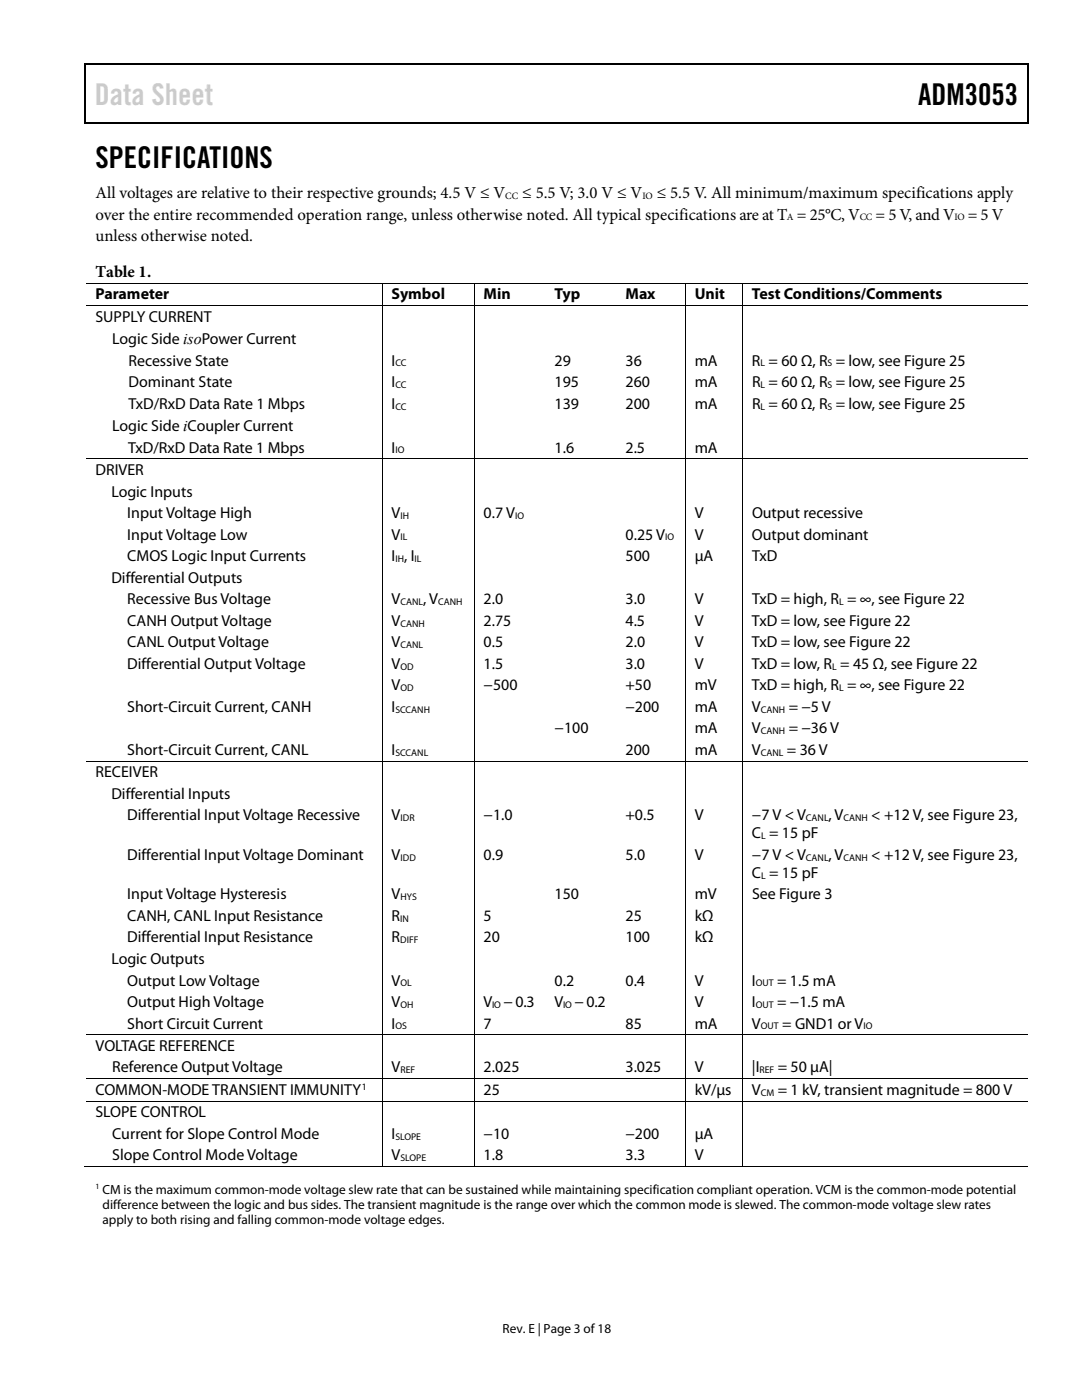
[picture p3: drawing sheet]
<svg xmlns="http://www.w3.org/2000/svg" width="216mm" height="279mm" viewBox="0 0 216 279" stroke-linecap="round" stroke-linejoin="round" font-family="sans-serif">
<defs><g id="words">
<text font-size="6" fill="#cdcdcd" x="18.9" y="21">Data Sheet</text>
<g font-size="6">
<text x="183.2" y="21">ADM3053</text>
<text x="19" y="33.6">SPECIFICATIONS</text>
</g>
<g font-size="3.3">
<text x="19" y="39.5">All voltages are relative to their respective grounds; 4.5 V ≤ V</text>
<text x="104.2" y="39.5">≤ 5.5 V; 3.0 V ≤ V</text>
<text x="131" y="39.5">≤ 5.5 V. All minimum/maximum specifications apply</text>
<text x="19.1" y="43.8">over the entire recommended operation range, unless otherwise noted. All typical specifications are at T = 25°C, V</text>
<text x="174.7" y="43.8">= 5 V, and V</text>
<text x="193.1" y="43.8">= 5 V</text>
<text x="19.1" y="48.1">unless otherwise noted.</text>
<text x="19.1" y="55.2">Table 1.</text>
</g>
<g font-size="3.2">
<text x="19" y="59.8">Parameter</text>
<text x="78.1" y="59.8">Symbol</text>
<text x="96.5" y="59.8">Min</text>
<text x="110.7" y="59.8">Typ</text>
<text x="124.8" y="59.8">Max</text>
<text x="138.6" y="59.8">Unit</text>
<text x="150.1" y="59.8">Test Conditions/Comments</text>
<text x="19" y="64.2">SUPPLY CURRENT</text>
<text x="22.4" y="68.7">Logic Side isoPower Current</text>
<text x="25.6" y="73">Recessive State</text>
<text x="25.6" y="77.3">Dominant State</text>
<text x="78.1" y="77.3">I</text>
<text x="78.1" y="73">I</text>
<text x="110.7" y="73">29</text>
<text x="110.7" y="77.3">195</text>
<text x="124.8" y="73">36</text>
<text x="124.8" y="77.3">260</text>
<text x="138.6" y="73">mA</text>
<text x="138.6" y="77.3">mA</text>
<text x="150.1" y="73">R = 60 Ω, R = low, see Figure 25</text>
<text x="150.1" y="77.3">R = 60 Ω, R = low, see Figure 25</text>
<text x="25.6" y="81.6">TxD/RxD Data Rate 1 Mbps</text>
<text x="78.1" y="81.6">I</text>
<text x="110.7" y="81.6">139</text>
<text x="124.8" y="81.6">200</text>
<text x="138.6" y="81.6">mA</text>
<text x="150.1" y="81.6">R = 60 Ω, R = low, see Figure 25</text>
<text x="22.4" y="86">Logic Side iCoupler Current</text>
<text x="19" y="94.8">DRIVER</text>
<text x="25.6" y="90.3">TxD/RxD Data Rate 1 Mbps</text>
<text x="78.1" y="90.3">I</text>
<text x="110.7" y="90.3">1.6</text>
<text x="124.8" y="90.3">2.5</text>
<text x="138.6" y="90.3">mA</text>
<text x="22.2" y="99.1">Logic Inputs</text>
<text x="25.4" y="103.4">Input Voltage High</text>
<text x="25.4" y="107.7">Input Voltage Low</text>
<text x="78.1" y="103.4">V</text>
<text x="78.1" y="107.7">V</text>
<text x="96.5" y="103.4">0.7 V</text>
<text x="124.8" y="107.7">0.25 V</text>
<text x="138.6" y="107.7">V</text>
<text x="138.6" y="103.4">V</text>
<text x="150.1" y="107.7">Output dominant</text>
<text x="150.1" y="103.4">Output recessive</text>
<text x="25.4" y="112">CMOS Logic Input Currents</text>
<text x="78.1" y="112">I , I</text>
<text x="124.8" y="112">500</text>
<text x="138.6" y="112">µA</text>
<text x="150.1" y="112">TxD</text>
<text x="22.2" y="116.3">Differential Outputs</text>
<text x="25.4" y="120.6">Recessive Bus Voltage</text>
<text x="25.4" y="124.9">CANH Output Voltage</text>
<text x="78.1" y="124.9">V</text>
<text x="78.1" y="120.6">V</text>
<text x="84.4" y="120.6">, V</text>
<text x="96.5" y="124.9">2.75</text>
<text x="96.5" y="120.6">2.0</text>
<text x="124.8" y="124.9">4.5</text>
<text x="124.8" y="120.6">3.0</text>
<text x="138.6" y="124.9">V</text>
<text x="138.6" y="120.6">V</text>
<text x="150.1" y="124.9">TxD = low, see Figure 22</text>
<text x="150.1" y="120.6">TxD = high, R = ∞, see Figure 22</text>
<text x="25.4" y="129.2">CANL Output Voltage</text>
<text x="78.1" y="129.2">V</text>
<text x="96.5" y="129.2">0.5</text>
<text x="124.8" y="129.2">2.0</text>
<text x="138.6" y="129.2">V</text>
<text x="150.1" y="129.2">TxD = low, see Figure 22</text>
<text x="25.4" y="133.5">Differential Output Voltage</text>
<text x="78.1" y="137.8">V</text>
<text x="78.1" y="133.5">V</text>
<text x="96.5" y="133.5">1.5</text>
<text x="96.5" y="137.8">−500</text>
<text x="124.8" y="133.5">3.0</text>
<text x="124.8" y="137.8">+50</text>
<text x="138.6" y="133.5">V</text>
<text x="138.6" y="137.8">mV</text>
<text x="150.1" y="133.5">TxD = low, R = 45 Ω, see Figure 22</text>
<text x="150.1" y="137.8">TxD = high, R = ∞, see Figure 22</text>
<text x="25.4" y="142">Short-Circuit Current, CANH</text>
<text x="78.1" y="142">I</text>
<text x="124.8" y="142">−200</text>
<text x="138.6" y="142">mA</text>
<text x="150" y="142">V</text>
<text x="157.4" y="142">= −5 V</text>
<text x="110.7" y="146.3">−100</text>
<text x="138.6" y="146.3">mA</text>
<text x="150.1" y="146.3">V</text>
<text x="157.4" y="146.3">= −36 V</text>
<text x="19" y="155.1">RECEIVER</text>
<text x="25.4" y="150.6">Short-Circuit Current, CANL</text>
<text x="78.1" y="150.6">I</text>
<text x="124.8" y="150.6">200</text>
<text x="138.6" y="150.6">mA</text>
<text x="150.1" y="150.6">V</text>
<text x="157" y="150.6">= 36 V</text>
<text x="22.2" y="159.4">Differential Inputs</text>
<text x="25.4" y="163.7">Differential Input Voltage Recessive</text>
<text x="78.1" y="163.7">V</text>
<text x="96.5" y="163.7">−1.0</text>
<text x="124.8" y="163.7">+0.5</text>
<text x="138.6" y="163.7">V</text>
<text x="150" y="167.3">C = 15 pF</text>
<text x="150.1" y="163.7">−7 V &lt; V</text>
<text x="165.3" y="163.7">, V</text>
<text x="173.9" y="163.7">&lt; +12 V, see Figure 23,</text>
<text x="25.4" y="171.6">Differential Input Voltage Dominant</text>
<text x="78.1" y="171.6">V</text>
<text x="96.5" y="171.6">0.9</text>
<text x="124.8" y="171.6">5.0</text>
<text x="138.6" y="171.6">V</text>
<text x="150.1" y="171.6">−7 V &lt; V</text>
<text x="165.3" y="171.6">, V</text>
<text x="173.9" y="171.6">&lt; +12 V, see Figure 23,</text>
<text x="25.4" y="179.5">Input Voltage Hysteresis</text>
<text x="78.1" y="179.5">V</text>
<text x="110.7" y="179.5">150</text>
<text x="138.6" y="179.5">mV</text>
<text x="150" y="175.2">C = 15 pF</text>
<text x="150.1" y="179.5">See Figure 3</text>
<text x="25.4" y="183.8">CANH, CANL Input Resistance</text>
<text x="78.1" y="183.8">R</text>
<text x="96.5" y="183.8">5</text>
<text x="124.8" y="183.8">25</text>
<text x="138.6" y="183.8">kΩ</text>
<text x="25.4" y="188.1">Differential Input Resistance</text>
<text x="78.1" y="188.1">R</text>
<text x="96.5" y="188.1">20</text>
<text x="124.8" y="188.1">100</text>
<text x="138.6" y="188.1">kΩ</text>
<text x="22.2" y="192.4">Logic Outputs</text>
<text x="25.4" y="196.7">Output Low Voltage</text>
<text x="78.1" y="196.7">V</text>
<text x="110.7" y="196.7">0.2</text>
<text x="124.8" y="196.7">0.4</text>
<text x="138.6" y="196.7">V</text>
<text x="150.1" y="196.7">I</text>
<text x="155.1" y="196.7">= 1.5 mA</text>
<text x="25.4" y="201">Output High Voltage</text>
<text x="78.1" y="201">V</text>
<text x="96.5" y="201">V − 0.3</text>
<text x="110.7" y="201">V − 0.2</text>
<text x="138.6" y="201">V</text>
<text x="150.1" y="201">I</text>
<text x="155.1" y="201">= −1.5 mA</text>
<text x="19" y="209.7">VOLTAGE REFERENCE</text>
<text x="25.4" y="205.3">Short Circuit Current</text>
<text x="78.1" y="205.3">I</text>
<text x="96.5" y="205.3">7</text>
<text x="124.8" y="205.3">85</text>
<text x="138.6" y="205.3">mA</text>
<text x="150.1" y="205.3">V</text>
<text x="156.1" y="205.3">= GND1 or V</text>
<text x="22.4" y="214">Reference Output Voltage</text>
<text x="78.1" y="214">V</text>
<text x="96.5" y="214">2.025</text>
<text x="124.8" y="214">3.025</text>
<text x="138.6" y="214">V</text>
<text x="150.1" y="214">|I</text>
<text x="155.2" y="214">= 50 µA|</text>
<text x="19" y="218.5">COMMON-MODE TRANSIENT IMMUNITY</text>
<text x="96.5" y="218.5">25</text>
<text x="138.6" y="218.5">kV/µs</text>
<text x="150.1" y="218.5">V</text>
<text x="155.2" y="218.5">= 1 kV, transient magnitude = 800 V</text>
<text x="19" y="223">SLOPE CONTROL</text>
<text x="22.4" y="227.3">Current for Slope Control Mode</text>
<text x="78.1" y="227.3">I</text>
<text x="96.5" y="227.3">−10</text>
<text x="124.8" y="227.3">−200</text>
<text x="138.6" y="227.3">µA</text>
<text x="22.4" y="231.6">Slope Control Mode Voltage</text>
<text x="78.1" y="231.6">V</text>
<text x="96.5" y="231.6">1.8</text>
<text x="124.8" y="231.6">3.3</text>
<text x="138.6" y="231.6">V</text>
</g>
<g font-size="2.6">
<text x="20.4" y="238.3">CM is the maximum common-mode voltage slew rate that can be sustained while maintaining specification compliant operation. VCM is the common-mode potential</text>
<text x="20.4" y="241.3">difference between the logic and bus sides. The transient magnitude is the range over which the common mode is slewed. The common-mode voltage slew rates</text>
<text x="20.4" y="244.2">apply to both rising and falling common-mode voltage edges.</text>
<text x="100.3" y="266">Rev. E | Page 3 of 18</text>
</g>
<g font-size="1.9">
<text x="100.8" y="39.7">CC</text>
<text x="128.2" y="39.7">IO</text>
<text x="157" y="44">A</text>
<text x="171.6" y="44">CC</text>
<text x="190.5" y="44">IO</text>
<text x="78.9" y="73.1">CC</text>
<text x="78.9" y="77.4">CC</text>
<text x="151.8" y="73.1">L</text>
<text x="151.8" y="77.4">L</text>
<text x="165.1" y="73.1">S</text>
<text x="165.1" y="77.4">S</text>
<text x="78.9" y="81.7">CC</text>
<text x="151.8" y="81.7">L</text>
<text x="165.1" y="81.7">S</text>
<text x="78.9" y="90.5">IO</text>
<text x="79.9" y="103.6">IH</text>
<text x="79.9" y="107.9">IL</text>
<text x="102.8" y="103.6">IO</text>
<text x="132.7" y="107.9">IO</text>
<text x="78.9" y="112.2">IH</text>
<text x="82.7" y="112.2">IL</text>
<text x="79.9" y="120.7">CANL</text>
<text x="79.9" y="125">CANH</text>
<text x="87.4" y="120.7">CANH</text>
<text x="167.4" y="120.7">L</text>
<text x="79.9" y="129.3">CANL</text>
<text x="79.9" y="133.6">OD</text>
<text x="79.9" y="137.9">OD</text>
<text x="166.1" y="133.6">L</text>
<text x="167.4" y="137.9">L</text>
<text x="78.9" y="142.2">SCCANH</text>
<text x="151.8" y="142.2">CANH</text>
<text x="151.8" y="146.5">CANH</text>
<text x="78.9" y="150.8">SCCANL</text>
<text x="151.8" y="150.8">CANL</text>
<text x="79.9" y="163.9">IDR</text>
<text x="151.9" y="167.5">L</text>
<text x="160.8" y="163.9">CANL</text>
<text x="168.3" y="163.9">CANH</text>
<text x="79.9" y="171.8">IDD</text>
<text x="160.8" y="171.8">CANL</text>
<text x="168.3" y="171.8">CANH</text>
<text x="79.9" y="179.7">HYS</text>
<text x="151.9" y="175.4">L</text>
<text x="79.9" y="184">IN</text>
<text x="79.9" y="188.3">DIFF</text>
<text x="79.9" y="196.8">OL</text>
<text x="150.8" y="196.8">OUT</text>
<text x="79.9" y="201.1">OH</text>
<text x="98.2" y="201.1">IO</text>
<text x="112.4" y="201.1">IO</text>
<text x="150.8" y="201.1">OUT</text>
<text x="78.9" y="205.4">OS</text>
<text x="151.8" y="205.4">OUT</text>
<text x="172.3" y="205.4">IO</text>
<text x="79.9" y="214.2">REF</text>
<text x="151.6" y="214.2">REF</text>
<text x="72.2" y="217.4">1</text>
<text x="151.8" y="218.7">CM</text>
<text x="78.9" y="227.5">SLOPE</text>
<text x="79.9" y="231.8">SLOPE</text>
</g>
<text font-size="1.6" x="19" y="237.4">1</text>
</g></defs>
<g fill="#000">
<path d="M16.9 12.7h.2v1h-.2zM16.9 12.7h.2v.3h-.2zM82.5 12.7h.3v.3h-.3zM205.1 12.7h.2v1h-.2zM205.1 12.7h.2v.3h-.2zM16.9 24.4h.2v.3h-.2zM82.3 24.4h.2v.3h-.2zM205.1 24.4h.2v.3h-.2zM76.2 56.4h.1v.2h-.1zM94.5 56.4h.2v.2h-.2zM108.8 56.4h.1v.2h-.1zM122.9 56.4h.2v.2h-.2z"/>
<path d="M136.6 56.4h.2v.2h-.2zM148.1 56.4h.1v.2h-.1zM76.2 60.9h.1v.2h-.1zM94.5 60.9h.2v.2h-.2zM108.8 60.9h.1v.2h-.1zM122.9 60.9h.2v.2h-.2zM136.6 60.9h.2v.2h-.2zM148.1 60.9h.1v.2h-.1zM76.2 91.5h.1v.2h-.1zM94.5 91.5h.2v.2h-.2zM108.8 91.5h.1v.2h-.1zM122.9 91.5h.2v.2h-.2z"/>
<path d="M136.6 91.5h.2v.2h-.2zM148.1 91.5h.1v.2h-.1zM76.2 151.8h.1v.2h-.1zM94.5 151.8h.2v.2h-.2zM108.8 151.8h.1v.2h-.1zM122.9 151.8h.2v.2h-.2zM136.6 151.8h.2v.2h-.2zM148.1 151.8h.1v.2h-.1zM76.2 206.5h.1v.1h-.1zM76.2 215.2h.1v.2h-.1zM76.2 219.7h.1v.2h-.1zM94.5 206.5h.2v.1h-.2z"/>
<path d="M94.5 215.2h.2v.2h-.2zM94.5 219.7h.2v.2h-.2zM108.8 206.5h.1v.1h-.1zM108.8 215.2h.1v.2h-.1zM108.8 219.7h.1v.2h-.1zM122.9 206.5h.2v.1h-.2zM122.9 215.2h.2v.2h-.2zM122.9 219.7h.2v.2h-.2zM136.6 206.5h.2v.1h-.2zM136.6 215.2h.2v.2h-.2zM136.6 219.7h.2v.2h-.2zM148.1 206.5h.1v.1h-.1z"/>
<path d="M148.1 215.2h.1v.2h-.1zM148.1 219.7h.1v.2h-.1zM76.2 232.8h.1v.1h-.1zM94.5 232.8h.2v.1h-.2zM108.5 232.8h.2v.1h-.2zM122.7 232.8h.2v.1h-.2zM136.6 232.8h.2v.1h-.2zM148.1 232.8h.1v.1h-.1z"/>
</g>
<path d="M17 13.7v10.7M17.1 12.8h65.4M82.8 12.8h122.3M205.2 13.7v10.7M17.1 24.5h188" fill="none" stroke="#000" stroke-width=".25"/>
<g fill="none" stroke="#000" stroke-width=".2">
<path d="M17.1 56.5h59.1M76.3 56.6v4.3M76.3 56.5h18.2M94.6 56.6v4.3M94.7 56.5h14.1M108.9 56.5h14M123.1 56.5h13.5M136.7 56.6v4.3M136.8 56.5h11.3M148.1 56.6v4.3M148.2 56.5h56.9M17.1 61h59.1"/>
<path d="M76.3 61.1v30.4M76.3 61h18.2M94.6 61.1v30.4M94.7 61h14.1M108.9 61h14M123.1 61h13.5M136.7 61.1v30.4M136.8 61h11.3M148.1 61.1v30.4M148.2 61h56.9M17.1 91.6h59.1M76.3 91.7v60.1"/>
<path d="M76.3 91.6h18.2M94.6 91.7v60.1M94.7 91.6h14.1M108.9 91.6h14M123.1 91.6h13.5M136.7 91.7v60.1M136.8 91.6h11.3M148.1 91.7v60.1M148.2 91.6h56.9M17.1 151.9h59.1M76.3 152v54.5M76.3 151.9h18.2"/>
<path d="M94.6 152v54.5M94.7 151.9h14.1M108.9 151.9h14M123.1 151.9h13.5M136.7 152v54.5M136.8 151.9h11.3M148.1 152v54.5M148.2 151.9h56.9M17.1 206.5h59.1M17.1 215.3h59.1M17.1 219.8h59.1M76.3 206.6v8.6"/>
<path d="M76.3 215.4v4.3M76.3 219.9v12.9M76.3 206.5h18.2M76.3 215.3h18.2M76.3 219.8h18.2M94.6 206.6v8.6M94.6 215.4v4.3M94.6 219.9v12.9M94.7 206.5h14.1M94.7 215.3h14.1M94.7 219.8h14.1M108.9 206.5h14"/>
<path d="M108.9 215.3h14M108.9 219.8h14M123.1 206.5h13.5M123.1 215.3h13.5M123.1 219.8h13.5M136.7 206.6v8.6M136.7 215.4v4.3M136.7 219.9v12.9M136.8 206.5h11.3M136.8 215.3h11.3M136.8 219.8h11.3M148.1 206.6v8.6"/>
<path d="M148.1 215.4v4.3M148.1 219.9v12.9M148.2 206.5h56.9M148.2 215.3h56.9M148.2 219.8h56.9M16.9 232.9h59.3M76.3 232.9h18.2M94.7 232.9h41.9M136.8 232.9h11.3M148.2 232.9h56.9"/>
</g>
<use href="#words"/>
</svg>
